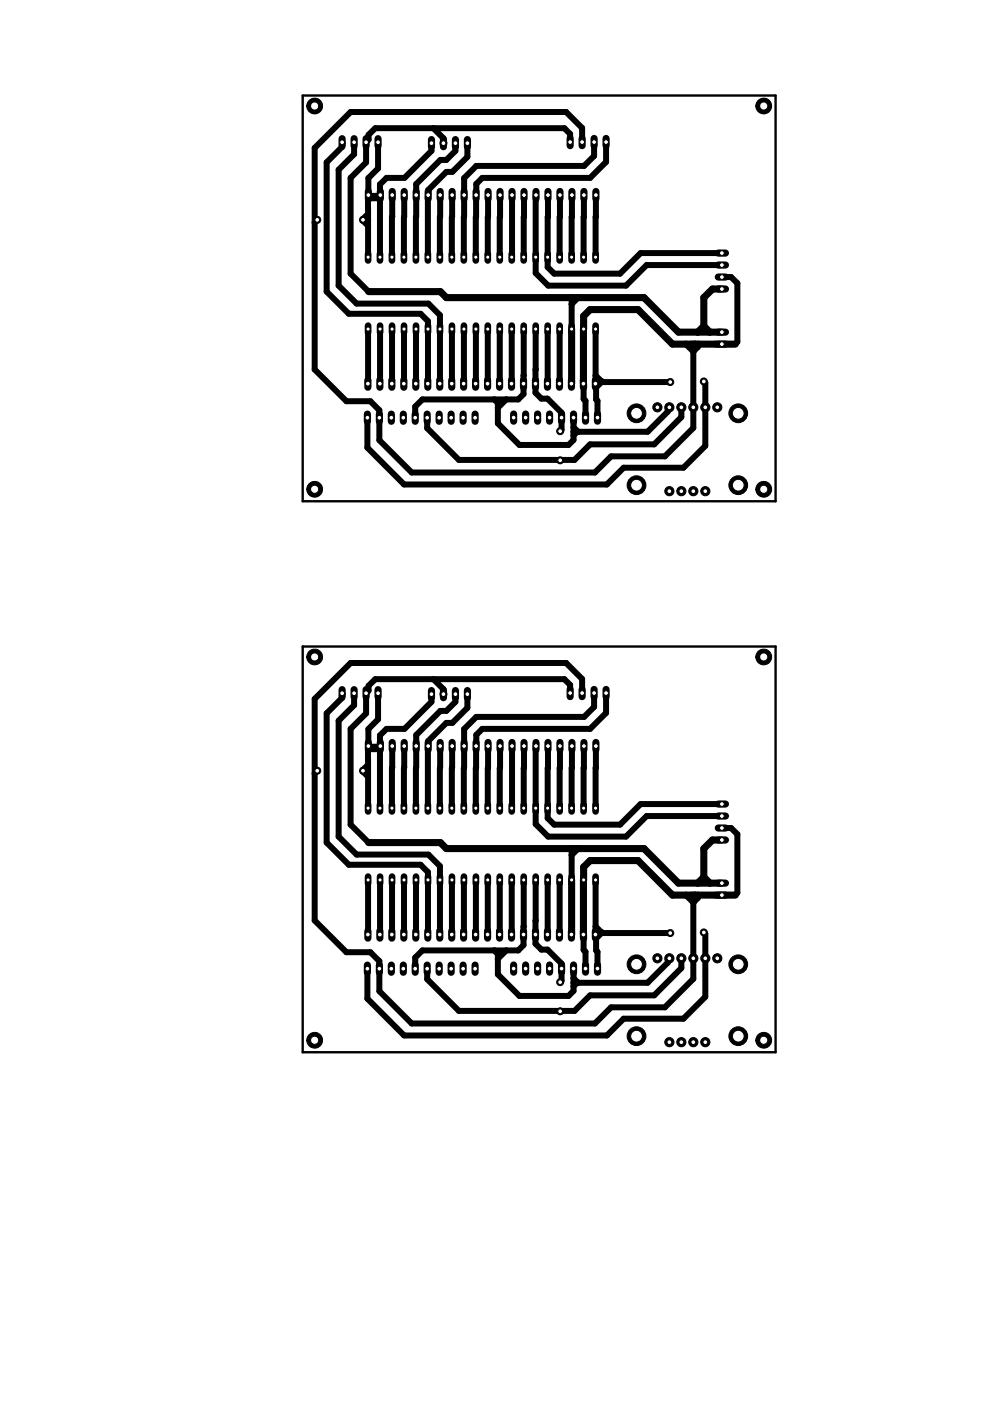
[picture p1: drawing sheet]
<svg xmlns="http://www.w3.org/2000/svg" width="210mm" height="297mm" viewBox="0 0 210 297" stroke-linecap="round" stroke-linejoin="round" font-family="sans-serif">
<g fill="none" stroke="#000" stroke-width="1.3">
<path d="M72.7 30.3l-.2-.1v.9l-3.2 3.3v27.4l4.7 4.7h15.2l1.5 1.6v13.2M75.1 30.2v2.5l-3.3 3.3v24.6l3.8 3.8h15.2l2.5 2.4-.1 14.5M77.6 30.2v4.2l-3.3 3.3v20.3l3.8 3.8M77.6 30.1v.1M80.2 30.2v5.5l-2.1 2.1v3.6M91.5 30.4v1.6l-5.7 5.7h-3.8l-1.4 1.4v15.4M91.9 27.2l2.1 2.1v1.1M96.6 30.4v1.6l-2 1.9h-1.2l-5.2 5.1v15.5M99.1 30.4v2.9l-3.2 3.1h-1.3l-3.8 3.9-.1 14.2M120.9 30.1v-1.7l-1.2-1.2h-40.1l-1.5 1.4v1l-.5 .6M123.4 30.1v-3l-3.4-3.4h-45.7l-7.6 7.7v46.9l6.7 6.8h5.1l1.9 1.9v6.3l6.9 6.9h38.8l3.5-3.4h11.4l6-6.1v-17.4l-.3-.3M126 30.1v3l-2.2 2.1h-22.8l-2.6 2.6-.1 16.7"/>
<path d="M128.5 30.1v4.2l-3.4 3.4h-22.8l-1.3 1.3-.1 15.5M67.3 46.6l-.6 .6M77 46.6h1M78 44.2h.1M78 45.3l-1 1.1v.4l1 1.1M78.1 41.4l-.1 13.1M78.1 41.4l.2 .1h2.3M78.1 41.4l.7 .6h1.8M80.7 41.3l-.1 .1M83.2 41.4l-.1 13.1M85.7 41.4l-.1 13.1M93.3 41.4v13.1"/>
<path d="M95.9 41.4l-.1 13.1M103.5 41.4l-.1 13.1M106 41.4v13.1M108.6 41.4l-.1 13.1M111.1 41.3l-.1 13.2M113.6 41.4v16.5l2.6 2.7h16.5l4.4-4.4h16M116.2 41.4l-.1 15.2 1.4 1.4h14l4.3-4.3h17.3M118.7 41.4v13.1M121.3 41.4l-.1 13.1M123.8 41.4l-.1 13.1M126.3 41.4v13.1M153.1 58.7h1.9l1.3 1.3v12.5l-.4 .5h-4.1"/>
<path d="M78 69.8v11.5M80.6 69.8l-.1 11.5M83.1 69.8v11.5M85.7 69.8l-.1 11.5M88.2 69.8v11.5M95.8 69.8v11.5M98.4 69.8l-.1 11.5M100.9 69.8l-.1 11.5M103.4 69.8v11.5M106 69.8l-.1 11.5M108.5 69.8v11.5M111 69.8v13.8l-1.1 1.1h-20.3l-1.6 1.5v2.4"/>
<path d="M113.6 69.8l-.1 13.5 1.3 1.2h1.3l3 3v3.6l-.3 .3M116.1 69.8v11.5M118.7 69.8l-.1 11.5M121.3 63.1l-.1 6.7M122.6 63.1l-1.4 1.4M123.7 69.8v14.8l.4 .4v3.5M126.3 69.8l-.1 11.5M126.3 79.6l1.3 1.3M145.4 73l1.6 1.5M147 74.5h.1M148 73v.6l-1 .9M78 80.9h.1"/>
<path d="M104.8 84.7l.8 .7v4.4l4.5 4.5h10.4l1.1-1v-4.8M107.3 84.7l-1.7 1.8M118.8 97.5h.1M121.6 90.6l1 .9M122.4 91.5l-.8 .8M123.7 81.3l.1 .2v.6h-.1M126.2 81.3l.2 .2v3.2l.3 .3v3.5M126.3 80.9h1.4l-1.3 1.2M126.7 80.9l-.5 .4M127.5 81h14.6M141.9 86.4l-.3 .3v.6l-4.3 4.2h-15.7M144.5 86.4v2l-5.8 5.8h-13.6l-3.3 3.3h-24.5l-6.7-6.7v-2.2"/>
<path d="M149.2 80.9l.3 .3v13.3l-4.6 4.7h-12.7l-3.5 3.5h-43l-7.8-7.8v-6.3M72.7 147.1l-.2-.1v1l-3.2 3.2v27.4l4.7 4.7h15.2l1.5 1.6v13.2M75.1 147v2.5l-3.3 3.3v24.6l3.8 3.8h15.2l2.5 2.4-.1 14.5M77.6 147v4.3l-3.3 3.2v20.3l3.8 3.8M77.6 146.9v.1M78.1 158.2l-.1 13.1M78.1 158.2l.7 .6h1.8M78.3 158.3h2.3M80.2 147v5.5l-2.1 2.1v3.6M80.7 158.1l-.1 .1M83.2 158.2l-.1 13.1M85.7 158.2l-.1 13.1"/>
<path d="M91.5 147.2v1.6l-5.7 5.7h-3.8l-1.4 1.4v15.4M91.9 144l2.1 2.1v1.1M93.3 158.2v13.1M95.9 158.2l-.1 13.1M96.6 147.2v1.6l-2 1.9h-1.2l-5.2 5.2v15.4M99.1 147.2v2.9l-3.2 3.2h-1.3l-3.8 3.8-.1 14.2M103.5 158.2l-.1 13.1M106 158.2v13.1M108.6 158.2l-.1 13.1M111.1 158.1l-.1 13.2M113.6 158.2v16.5l2.6 2.7h16.5l4.4-4.4h16M116.2 158.2l-.1 15.3 1.4 1.3h14l4.3-4.3h17.3"/>
<path d="M118.7 158.2v13.1M120.9 146.9v-1.7l-1.2-1.2h-40.1l-1.5 1.4v1l-.5 .6M121.3 158.2l-.1 13.1M123.4 146.9v-2.9l-3.4-3.4h-45.7l-7.6 7.6v47l6.7 6.7h5.1l1.9 1.9v6.3l6.9 6.9h38.8l3.5-3.4h11.4l6-6.1v-17.4l-.3-.3M123.8 158.2l-.1 13.1M126 146.9v3l-2.2 2.1h-22.8l-2.6 2.6-.1 16.7M126.3 158.2v13.1M128.5 146.9v4.3l-3.4 3.3h-22.8l-1.3 1.3-.1 15.5M67.3 163.4l-.6 .6M77 163.4h1M78 161h.1M78 162.1l-1 1.1v.4l1 1.1"/>
<path d="M121.3 179.9l-.1 6.7M122.6 179.9l-1.4 1.4M153.1 175.6h1.9l1.3 1.3v12.4l-.4 .5h-4.1M78 186.6v11.5M78 197.7h.1M80.6 186.6l-.1 11.5M83.1 186.6v11.5M85.7 186.6l-.1 11.5M88.2 186.6v11.5M95.8 186.6v11.5M98.4 186.6l-.1 11.5M100.9 186.6l-.1 11.5"/>
<path d="M103.4 186.6v11.5M106 186.6l-.1 11.5M108.5 186.6v11.5M111 186.6v13.8l-1.1 1.1h-20.3l-1.6 1.5v2.4M113.6 186.6l-.1 13.5 1.3 1.2h1.3l3 3v3.6l-.3 .3M116.1 186.6v11.5M118.7 186.6l-.1 11.5M123.7 186.6v14.8l.4 .4v3.6M123.7 198.2l.1 .8-.1-.1M126.3 186.6v11.5M126.3 197.7h1.4l-1.3 1.3M126.3 196.4l1.3 1.3"/>
<path d="M126.7 197.7l-.5 .4 .2 .2v3.2l.3 .3v3.6M127.5 197.8h14.6M145.4 189.8l1.6 1.5M147 191.3v.1M148 189.8v.6l-1 .9M149.2 197.7l.3 .3v13.3l-4.6 4.7h-12.7l-3.5 3.5h-43l-7.8-7.8v-6.3M104.8 201.5l.8 .8v4.3l4.5 4.6h10.4l1.1-1.1v-4.7M107.3 201.5l-1.7 1.8M118.8 214.3h.1M121.6 207.4l1 1M122.4 208.4l-.8 .7M141.9 203.2l-.3 .3v.6l-4.3 4.3h-15.7"/>
<path d="M144.5 203.2v2.1l-5.8 5.7h-13.6l-3.3 3.3h-24.5l-6.7-6.7v-2.2"/>
</g>
<g fill="none" stroke="#000" stroke-width="1.5">
<path d="M78.1 61.8h15.3l1.2 1.3h41.9l7.3 7.3h9.3M121.2 69.8v11.5M123.7 69.8h.1M147.3 73l-.3 .3M149.2 69.2l-1.2 1.2M149.2 69.2l1.3 1.2M153.1 61.3h-2l-1.9 1.8v6.1M155.9 73h-13.3l-7.3-7.4h-10.2l-1.4 1.4v14.3M108.9 87.8v1.5M78.1 178.6h15.3l1.2 1.3h41.9l7.3 7.3h9.3M153.1 178.1h-2l-1.9 1.8v6.1M121.2 186.6v11.5"/>
<path d="M147.3 189.8l-.3 .3M149.2 186l-1.2 1.2M149.2 186l1.3 1.2M155.9 189.8h-13.3l-7.3-7.3h-10.2l-1.4 1.3v14.3"/>
</g>
<circle cx="108.9" cy="88.5" r=".51" fill="#fff" stroke="#000" stroke-width=".21"/>
<path d="M111.4 87.8v1.5" fill="none" stroke="#000" stroke-width="1.5"/>
<circle cx="111.4" cy="88.5" r=".51" fill="#fff" stroke="#000" stroke-width=".21"/>
<path d="M114 87.8v1.5" fill="none" stroke="#000" stroke-width="1.5"/>
<circle cx="114" cy="88.5" r=".51" fill="#fff" stroke="#000" stroke-width=".21"/>
<path d="M116.5 87.8v1.5" fill="none" stroke="#000" stroke-width="1.5"/>
<circle cx="116.5" cy="88.5" r=".51" fill="#fff" stroke="#000" stroke-width=".21"/>
<path d="M119.1 87.8v1.5" fill="none" stroke="#000" stroke-width="1.5"/>
<circle cx="119.1" cy="88.5" r=".51" fill="#fff" stroke="#000" stroke-width=".21"/>
<path d="M121.6 87.8v1.5" fill="none" stroke="#000" stroke-width="1.5"/>
<circle cx="121.6" cy="88.5" r=".51" fill="#fff" stroke="#000" stroke-width=".21"/>
<path d="M124.1 87.8v1.5" fill="none" stroke="#000" stroke-width="1.5"/>
<circle cx="124.1" cy="88.5" r=".51" fill="#fff" stroke="#000" stroke-width=".21"/>
<path d="M126.7 87.8v1.5" fill="none" stroke="#000" stroke-width="1.5"/>
<circle cx="126.7" cy="88.5" r=".51" fill="#fff" stroke="#000" stroke-width=".21"/>
<path d="M78 69v1.5" fill="none" stroke="#000" stroke-width="1.4"/>
<circle cx="78" cy="69.8" r=".44" fill="#fff" stroke="#000" stroke-width=".21"/>
<path d="M80.6 69v1.5" fill="none" stroke="#000" stroke-width="1.4"/>
<circle cx="80.6" cy="69.8" r=".44" fill="#fff" stroke="#000" stroke-width=".21"/>
<path d="M83.1 69v1.5" fill="none" stroke="#000" stroke-width="1.4"/>
<circle cx="83.1" cy="69.8" r=".44" fill="#fff" stroke="#000" stroke-width=".21"/>
<path d="M85.7 69v1.5" fill="none" stroke="#000" stroke-width="1.4"/>
<circle cx="85.7" cy="69.8" r=".44" fill="#fff" stroke="#000" stroke-width=".21"/>
<path d="M88.2 69v1.5" fill="none" stroke="#000" stroke-width="1.4"/>
<circle cx="88.2" cy="69.8" r=".44" fill="#fff" stroke="#000" stroke-width=".21"/>
<path d="M90.7 69v1.5" fill="none" stroke="#000" stroke-width="1.4"/>
<circle cx="90.7" cy="69.8" r=".44" fill="#fff" stroke="#000" stroke-width=".21"/>
<path d="M93.3 69v1.5" fill="none" stroke="#000" stroke-width="1.4"/>
<circle cx="93.3" cy="69.8" r=".44" fill="#fff" stroke="#000" stroke-width=".21"/>
<path d="M95.8 69v1.5" fill="none" stroke="#000" stroke-width="1.4"/>
<circle cx="95.8" cy="69.8" r=".44" fill="#fff" stroke="#000" stroke-width=".21"/>
<path d="M98.4 69v1.5" fill="none" stroke="#000" stroke-width="1.4"/>
<circle cx="98.4" cy="69.8" r=".44" fill="#fff" stroke="#000" stroke-width=".21"/>
<path d="M100.9 69v1.5" fill="none" stroke="#000" stroke-width="1.4"/>
<circle cx="100.9" cy="69.8" r=".44" fill="#fff" stroke="#000" stroke-width=".21"/>
<path d="M103.4 69v1.5" fill="none" stroke="#000" stroke-width="1.4"/>
<circle cx="103.4" cy="69.8" r=".44" fill="#fff" stroke="#000" stroke-width=".21"/>
<path d="M106 69v1.5" fill="none" stroke="#000" stroke-width="1.4"/>
<circle cx="106" cy="69.8" r=".44" fill="#fff" stroke="#000" stroke-width=".21"/>
<path d="M108.5 69v1.5" fill="none" stroke="#000" stroke-width="1.4"/>
<circle cx="108.5" cy="69.8" r=".44" fill="#fff" stroke="#000" stroke-width=".21"/>
<path d="M111 69v1.5" fill="none" stroke="#000" stroke-width="1.4"/>
<circle cx="111" cy="69.8" r=".44" fill="#fff" stroke="#000" stroke-width=".21"/>
<path d="M113.6 69v1.5" fill="none" stroke="#000" stroke-width="1.4"/>
<circle cx="113.6" cy="69.8" r=".44" fill="#fff" stroke="#000" stroke-width=".21"/>
<path d="M116.1 69v1.5" fill="none" stroke="#000" stroke-width="1.4"/>
<circle cx="116.1" cy="69.8" r=".44" fill="#fff" stroke="#000" stroke-width=".21"/>
<path d="M118.7 69v1.5" fill="none" stroke="#000" stroke-width="1.4"/>
<circle cx="118.7" cy="69.8" r=".44" fill="#fff" stroke="#000" stroke-width=".21"/>
<path d="M121.2 69v1.5" fill="none" stroke="#000" stroke-width="1.4"/>
<circle cx="121.2" cy="69.8" r=".44" fill="#fff" stroke="#000" stroke-width=".21"/>
<path d="M123.7 69v1.5" fill="none" stroke="#000" stroke-width="1.4"/>
<circle cx="123.7" cy="69.8" r=".44" fill="#fff" stroke="#000" stroke-width=".21"/>
<path d="M126.3 69v1.5" fill="none" stroke="#000" stroke-width="1.4"/>
<circle cx="126.3" cy="69.8" r=".44" fill="#fff" stroke="#000" stroke-width=".21"/>
<path d="M126.3 53.8v1.4" fill="none" stroke="#000" stroke-width="1.4"/>
<circle cx="126.3" cy="54.5" r=".44" fill="#fff" stroke="#000" stroke-width=".21"/>
<path d="M123.7 53.8v1.4" fill="none" stroke="#000" stroke-width="1.4"/>
<circle cx="123.7" cy="54.5" r=".44" fill="#fff" stroke="#000" stroke-width=".21"/>
<path d="M121.2 53.8v1.4" fill="none" stroke="#000" stroke-width="1.4"/>
<circle cx="121.2" cy="54.5" r=".44" fill="#fff" stroke="#000" stroke-width=".21"/>
<path d="M118.7 53.8v1.4" fill="none" stroke="#000" stroke-width="1.4"/>
<circle cx="118.7" cy="54.5" r=".44" fill="#fff" stroke="#000" stroke-width=".21"/>
<path d="M116.1 53.8v1.4" fill="none" stroke="#000" stroke-width="1.4"/>
<circle cx="116.1" cy="54.5" r=".44" fill="#fff" stroke="#000" stroke-width=".21"/>
<path d="M113.6 53.8v1.4" fill="none" stroke="#000" stroke-width="1.4"/>
<circle cx="113.6" cy="54.5" r=".44" fill="#fff" stroke="#000" stroke-width=".21"/>
<path d="M111 53.8v1.4" fill="none" stroke="#000" stroke-width="1.4"/>
<circle cx="111" cy="54.5" r=".44" fill="#fff" stroke="#000" stroke-width=".21"/>
<path d="M108.5 53.8v1.4" fill="none" stroke="#000" stroke-width="1.4"/>
<circle cx="108.5" cy="54.5" r=".44" fill="#fff" stroke="#000" stroke-width=".21"/>
<path d="M106 53.8v1.4" fill="none" stroke="#000" stroke-width="1.4"/>
<circle cx="106" cy="54.5" r=".44" fill="#fff" stroke="#000" stroke-width=".21"/>
<path d="M103.4 53.8v1.4" fill="none" stroke="#000" stroke-width="1.4"/>
<circle cx="103.4" cy="54.5" r=".44" fill="#fff" stroke="#000" stroke-width=".21"/>
<path d="M100.9 53.8v1.4" fill="none" stroke="#000" stroke-width="1.4"/>
<circle cx="100.9" cy="54.5" r=".44" fill="#fff" stroke="#000" stroke-width=".21"/>
<path d="M98.3 53.8v1.4" fill="none" stroke="#000" stroke-width="1.4"/>
<circle cx="98.3" cy="54.5" r=".44" fill="#fff" stroke="#000" stroke-width=".21"/>
<path d="M95.8 53.8v1.4" fill="none" stroke="#000" stroke-width="1.4"/>
<circle cx="95.8" cy="54.5" r=".44" fill="#fff" stroke="#000" stroke-width=".21"/>
<path d="M93.3 53.8v1.4" fill="none" stroke="#000" stroke-width="1.4"/>
<circle cx="93.3" cy="54.5" r=".44" fill="#fff" stroke="#000" stroke-width=".21"/>
<path d="M90.7 53.8v1.4" fill="none" stroke="#000" stroke-width="1.4"/>
<circle cx="90.7" cy="54.5" r=".44" fill="#fff" stroke="#000" stroke-width=".21"/>
<path d="M88.2 53.8v1.4" fill="none" stroke="#000" stroke-width="1.4"/>
<circle cx="88.2" cy="54.5" r=".44" fill="#fff" stroke="#000" stroke-width=".21"/>
<path d="M85.6 53.8v1.4" fill="none" stroke="#000" stroke-width="1.4"/>
<circle cx="85.6" cy="54.5" r=".44" fill="#fff" stroke="#000" stroke-width=".21"/>
<path d="M83.1 53.8v1.4" fill="none" stroke="#000" stroke-width="1.4"/>
<circle cx="83.1" cy="54.5" r=".44" fill="#fff" stroke="#000" stroke-width=".21"/>
<path d="M80.6 53.8v1.4" fill="none" stroke="#000" stroke-width="1.4"/>
<circle cx="80.6" cy="54.5" r=".44" fill="#fff" stroke="#000" stroke-width=".21"/>
<path d="M78 53.8v1.4" fill="none" stroke="#000" stroke-width="1.4"/>
<circle cx="78" cy="54.5" r=".44" fill="#fff" stroke="#000" stroke-width=".21"/>
<path d="M152.3 61.3h1.5" fill="none" stroke="#000" stroke-width="1.5"/>
<circle cx="153.1" cy="61.3" r=".51" fill="#fff" stroke="#000" stroke-width=".21"/>
<path d="M152.3 58.7h1.5" fill="none" stroke="#000" stroke-width="1.5"/>
<circle cx="153.1" cy="58.7" r=".51" fill="#fff" stroke="#000" stroke-width=".21"/>
<path d="M152.3 56.2h1.5" fill="none" stroke="#000" stroke-width="1.5"/>
<circle cx="153.1" cy="56.2" r=".51" fill="#fff" stroke="#000" stroke-width=".21"/>
<path d="M152.3 53.7h1.5" fill="none" stroke="#000" stroke-width="1.5"/>
<circle cx="153.1" cy="53.7" r=".51" fill="#fff" stroke="#000" stroke-width=".21"/>
<path d="M120.9 29.4v1.5" fill="none" stroke="#000" stroke-width="1.5"/>
<circle cx="120.9" cy="30.1" r=".51" fill="#fff" stroke="#000" stroke-width=".21"/>
<path d="M123.4 29.4v1.5" fill="none" stroke="#000" stroke-width="1.5"/>
<circle cx="123.4" cy="30.1" r=".51" fill="#fff" stroke="#000" stroke-width=".21"/>
<path d="M126 29.4v1.5" fill="none" stroke="#000" stroke-width="1.5"/>
<circle cx="126" cy="30.1" r=".51" fill="#fff" stroke="#000" stroke-width=".21"/>
<path d="M128.5 29.4v1.5" fill="none" stroke="#000" stroke-width="1.5"/>
<circle cx="128.5" cy="30.1" r=".51" fill="#fff" stroke="#000" stroke-width=".21"/>
<path d="M152.3 70.4h1.5" fill="none" stroke="#000" stroke-width="1.5"/>
<circle cx="153.1" cy="70.4" r=".51" fill="#fff" stroke="#000" stroke-width=".21"/>
<path d="M152.3 73h1.5" fill="none" stroke="#000" stroke-width="1.5"/>
<circle cx="153.1" cy="73" r=".51" fill="#fff" stroke="#000" stroke-width=".21"/>
<path d="M99.1 29.6v1.5" fill="none" stroke="#000" stroke-width="1.5"/>
<circle cx="99.1" cy="30.4" r=".51" fill="#fff" stroke="#000" stroke-width=".21"/>
<path d="M96.6 29.6v1.5" fill="none" stroke="#000" stroke-width="1.5"/>
<circle cx="96.6" cy="30.4" r=".51" fill="#fff" stroke="#000" stroke-width=".21"/>
<path d="M94 29.6v1.5" fill="none" stroke="#000" stroke-width="1.5"/>
<circle cx="94" cy="30.4" r=".51" fill="#fff" stroke="#000" stroke-width=".21"/>
<path d="M91.5 29.6v1.5" fill="none" stroke="#000" stroke-width="1.5"/>
<circle cx="91.5" cy="30.4" r=".51" fill="#fff" stroke="#000" stroke-width=".21"/>
<path d="M72.5 29.4v1.5" fill="none" stroke="#000" stroke-width="1.5"/>
<circle cx="72.5" cy="30.2" r=".51" fill="#fff" stroke="#000" stroke-width=".21"/>
<path d="M75.1 29.4v1.5" fill="none" stroke="#000" stroke-width="1.5"/>
<circle cx="75.1" cy="30.2" r=".51" fill="#fff" stroke="#000" stroke-width=".21"/>
<path d="M77.6 29.4v1.5" fill="none" stroke="#000" stroke-width="1.5"/>
<circle cx="77.6" cy="30.2" r=".51" fill="#fff" stroke="#000" stroke-width=".21"/>
<path d="M80.2 29.4v1.5" fill="none" stroke="#000" stroke-width="1.5"/>
<circle cx="80.2" cy="30.2" r=".51" fill="#fff" stroke="#000" stroke-width=".21"/>
<path d="M78 80.6v1.5" fill="none" stroke="#000" stroke-width="1.5"/>
<circle cx="78" cy="81.3" r=".51" fill="#fff" stroke="#000" stroke-width=".21"/>
<path d="M80.5 80.6v1.5" fill="none" stroke="#000" stroke-width="1.5"/>
<circle cx="80.5" cy="81.3" r=".51" fill="#fff" stroke="#000" stroke-width=".21"/>
<path d="M83.1 80.6v1.5" fill="none" stroke="#000" stroke-width="1.5"/>
<circle cx="83.1" cy="81.3" r=".51" fill="#fff" stroke="#000" stroke-width=".21"/>
<path d="M85.6 80.6v1.5" fill="none" stroke="#000" stroke-width="1.5"/>
<circle cx="85.6" cy="81.3" r=".51" fill="#fff" stroke="#000" stroke-width=".21"/>
<path d="M88.2 80.6v1.5" fill="none" stroke="#000" stroke-width="1.5"/>
<circle cx="88.2" cy="81.3" r=".51" fill="#fff" stroke="#000" stroke-width=".21"/>
<path d="M90.7 80.6v1.5" fill="none" stroke="#000" stroke-width="1.5"/>
<circle cx="90.7" cy="81.3" r=".51" fill="#fff" stroke="#000" stroke-width=".21"/>
<path d="M93.2 80.6v1.5" fill="none" stroke="#000" stroke-width="1.5"/>
<circle cx="93.2" cy="81.3" r=".51" fill="#fff" stroke="#000" stroke-width=".21"/>
<path d="M95.8 80.6v1.5" fill="none" stroke="#000" stroke-width="1.5"/>
<circle cx="95.8" cy="81.3" r=".51" fill="#fff" stroke="#000" stroke-width=".21"/>
<path d="M98.3 80.6v1.5" fill="none" stroke="#000" stroke-width="1.5"/>
<circle cx="98.3" cy="81.3" r=".51" fill="#fff" stroke="#000" stroke-width=".21"/>
<path d="M100.8 80.6v1.5" fill="none" stroke="#000" stroke-width="1.5"/>
<circle cx="100.8" cy="81.3" r=".51" fill="#fff" stroke="#000" stroke-width=".21"/>
<path d="M103.4 80.6v1.5" fill="none" stroke="#000" stroke-width="1.5"/>
<circle cx="103.4" cy="81.3" r=".51" fill="#fff" stroke="#000" stroke-width=".21"/>
<path d="M105.9 80.6v1.5" fill="none" stroke="#000" stroke-width="1.5"/>
<circle cx="105.9" cy="81.3" r=".51" fill="#fff" stroke="#000" stroke-width=".21"/>
<path d="M108.5 80.6v1.5" fill="none" stroke="#000" stroke-width="1.5"/>
<circle cx="108.5" cy="81.3" r=".51" fill="#fff" stroke="#000" stroke-width=".21"/>
<path d="M111 80.6v1.5" fill="none" stroke="#000" stroke-width="1.5"/>
<circle cx="111" cy="81.3" r=".51" fill="#fff" stroke="#000" stroke-width=".21"/>
<path d="M113.5 80.6v1.5" fill="none" stroke="#000" stroke-width="1.5"/>
<circle cx="113.5" cy="81.3" r=".51" fill="#fff" stroke="#000" stroke-width=".21"/>
<path d="M116.1 80.6v1.5" fill="none" stroke="#000" stroke-width="1.5"/>
<circle cx="116.1" cy="81.3" r=".51" fill="#fff" stroke="#000" stroke-width=".21"/>
<path d="M118.6 80.6v1.5" fill="none" stroke="#000" stroke-width="1.5"/>
<circle cx="118.6" cy="81.3" r=".51" fill="#fff" stroke="#000" stroke-width=".21"/>
<path d="M121.2 80.6v1.5" fill="none" stroke="#000" stroke-width="1.5"/>
<circle cx="121.2" cy="81.3" r=".51" fill="#fff" stroke="#000" stroke-width=".21"/>
<path d="M123.7 80.6v1.5" fill="none" stroke="#000" stroke-width="1.5"/>
<circle cx="123.7" cy="81.3" r=".51" fill="#fff" stroke="#000" stroke-width=".21"/>
<path d="M126.2 80.6v1.5" fill="none" stroke="#000" stroke-width="1.5"/>
<circle cx="126.2" cy="81.3" r=".51" fill="#fff" stroke="#000" stroke-width=".21"/>
<path d="M126.3 40.6v1.5" fill="none" stroke="#000" stroke-width="1.5"/>
<circle cx="126.3" cy="41.4" r=".51" fill="#fff" stroke="#000" stroke-width=".21"/>
<path d="M123.8 40.6v1.5" fill="none" stroke="#000" stroke-width="1.5"/>
<circle cx="123.8" cy="41.4" r=".51" fill="#fff" stroke="#000" stroke-width=".21"/>
<path d="M121.3 40.6v1.5" fill="none" stroke="#000" stroke-width="1.5"/>
<circle cx="121.3" cy="41.4" r=".51" fill="#fff" stroke="#000" stroke-width=".21"/>
<path d="M118.7 40.6v1.5" fill="none" stroke="#000" stroke-width="1.5"/>
<circle cx="118.7" cy="41.4" r=".51" fill="#fff" stroke="#000" stroke-width=".21"/>
<path d="M116.2 40.6v1.5" fill="none" stroke="#000" stroke-width="1.5"/>
<circle cx="116.2" cy="41.4" r=".51" fill="#fff" stroke="#000" stroke-width=".21"/>
<path d="M113.6 40.6v1.5" fill="none" stroke="#000" stroke-width="1.5"/>
<circle cx="113.6" cy="41.4" r=".51" fill="#fff" stroke="#000" stroke-width=".21"/>
<path d="M111.1 40.6v1.5" fill="none" stroke="#000" stroke-width="1.5"/>
<circle cx="111.1" cy="41.4" r=".51" fill="#fff" stroke="#000" stroke-width=".21"/>
<path d="M108.6 40.6v1.5" fill="none" stroke="#000" stroke-width="1.5"/>
<circle cx="108.6" cy="41.4" r=".51" fill="#fff" stroke="#000" stroke-width=".21"/>
<path d="M106 40.6v1.5" fill="none" stroke="#000" stroke-width="1.5"/>
<circle cx="106" cy="41.4" r=".51" fill="#fff" stroke="#000" stroke-width=".21"/>
<path d="M103.5 40.6v1.5" fill="none" stroke="#000" stroke-width="1.5"/>
<circle cx="103.5" cy="41.4" r=".51" fill="#fff" stroke="#000" stroke-width=".21"/>
<path d="M100.9 40.6v1.5" fill="none" stroke="#000" stroke-width="1.5"/>
<circle cx="100.9" cy="41.4" r=".51" fill="#fff" stroke="#000" stroke-width=".21"/>
<path d="M98.4 40.6v1.5" fill="none" stroke="#000" stroke-width="1.5"/>
<circle cx="98.4" cy="41.4" r=".51" fill="#fff" stroke="#000" stroke-width=".21"/>
<path d="M95.9 40.6v1.5" fill="none" stroke="#000" stroke-width="1.5"/>
<circle cx="95.9" cy="41.4" r=".51" fill="#fff" stroke="#000" stroke-width=".21"/>
<path d="M93.3 40.6v1.5" fill="none" stroke="#000" stroke-width="1.5"/>
<circle cx="93.3" cy="41.4" r=".51" fill="#fff" stroke="#000" stroke-width=".21"/>
<path d="M90.8 40.6v1.5" fill="none" stroke="#000" stroke-width="1.5"/>
<circle cx="90.8" cy="41.4" r=".51" fill="#fff" stroke="#000" stroke-width=".21"/>
<path d="M88.2 40.6v1.5" fill="none" stroke="#000" stroke-width="1.5"/>
<circle cx="88.2" cy="41.4" r=".51" fill="#fff" stroke="#000" stroke-width=".21"/>
<path d="M85.7 40.6v1.5" fill="none" stroke="#000" stroke-width="1.5"/>
<circle cx="85.7" cy="41.4" r=".51" fill="#fff" stroke="#000" stroke-width=".21"/>
<path d="M83.2 40.6v1.5" fill="none" stroke="#000" stroke-width="1.5"/>
<circle cx="83.2" cy="41.4" r=".51" fill="#fff" stroke="#000" stroke-width=".21"/>
<path d="M80.6 40.6v1.5" fill="none" stroke="#000" stroke-width="1.5"/>
<circle cx="80.6" cy="41.4" r=".51" fill="#fff" stroke="#000" stroke-width=".21"/>
<path d="M78.1 40.6v1.5" fill="none" stroke="#000" stroke-width="1.5"/>
<circle cx="78.1" cy="41.4" r=".51" fill="#fff" stroke="#000" stroke-width=".21"/>
<path d="M77.9 87.8v1.5" fill="none" stroke="#000" stroke-width="1.5"/>
<circle cx="77.9" cy="88.6" r=".51" fill="#fff" stroke="#000" stroke-width=".21"/>
<path d="M80.4 87.8v1.5" fill="none" stroke="#000" stroke-width="1.5"/>
<circle cx="80.4" cy="88.6" r=".51" fill="#fff" stroke="#000" stroke-width=".21"/>
<path d="M83 87.8v1.5" fill="none" stroke="#000" stroke-width="1.5"/>
<circle cx="83" cy="88.6" r=".51" fill="#fff" stroke="#000" stroke-width=".21"/>
<path d="M85.5 87.8v1.5" fill="none" stroke="#000" stroke-width="1.5"/>
<circle cx="85.5" cy="88.6" r=".51" fill="#fff" stroke="#000" stroke-width=".21"/>
<path d="M88 87.8v1.5" fill="none" stroke="#000" stroke-width="1.5"/>
<circle cx="88" cy="88.6" r=".51" fill="#fff" stroke="#000" stroke-width=".21"/>
<path d="M90.6 87.8v1.5" fill="none" stroke="#000" stroke-width="1.5"/>
<circle cx="90.6" cy="88.6" r=".51" fill="#fff" stroke="#000" stroke-width=".21"/>
<path d="M93.1 87.8v1.5" fill="none" stroke="#000" stroke-width="1.5"/>
<circle cx="93.1" cy="88.6" r=".51" fill="#fff" stroke="#000" stroke-width=".21"/>
<path d="M95.7 87.8v1.5" fill="none" stroke="#000" stroke-width="1.5"/>
<circle cx="95.7" cy="88.6" r=".51" fill="#fff" stroke="#000" stroke-width=".21"/>
<path d="M98.2 87.8v1.5" fill="none" stroke="#000" stroke-width="1.5"/>
<circle cx="98.2" cy="88.6" r=".51" fill="#fff" stroke="#000" stroke-width=".21"/>
<path d="M100.7 87.8v1.5" fill="none" stroke="#000" stroke-width="1.5"/>
<circle cx="100.7" cy="88.6" r=".51" fill="#fff" stroke="#000" stroke-width=".21"/>
<circle cx="156.5" cy="102.9" r="1.99" fill="#000" stroke="#000" stroke-width=".21"/>
<circle cx="156.5" cy="102.9" r="1.25" fill="#fff" stroke="#000" stroke-width=".21"/>
<circle cx="156.5" cy="87.6" r="1.99" fill="#000" stroke="#000" stroke-width=".21"/>
<circle cx="156.5" cy="87.6" r="1.25" fill="#fff" stroke="#000" stroke-width=".21"/>
<circle cx="152.1" cy="86.4" r=".97" fill="#000" stroke="#000" stroke-width=".21"/>
<circle cx="152.1" cy="86.4" r=".51" fill="#fff" stroke="#000" stroke-width=".21"/>
<circle cx="149.5" cy="86.4" r=".97" fill="#000" stroke="#000" stroke-width=".21"/>
<circle cx="149.5" cy="86.4" r=".51" fill="#fff" stroke="#000" stroke-width=".21"/>
<circle cx="147" cy="86.4" r=".97" fill="#000" stroke="#000" stroke-width=".21"/>
<circle cx="147" cy="86.4" r=".51" fill="#fff" stroke="#000" stroke-width=".21"/>
<circle cx="144.5" cy="86.4" r=".97" fill="#000" stroke="#000" stroke-width=".21"/>
<circle cx="144.5" cy="86.4" r=".51" fill="#fff" stroke="#000" stroke-width=".21"/>
<circle cx="141.9" cy="86.4" r=".97" fill="#000" stroke="#000" stroke-width=".21"/>
<circle cx="141.9" cy="86.4" r=".51" fill="#fff" stroke="#000" stroke-width=".21"/>
<circle cx="139.4" cy="86.4" r=".97" fill="#000" stroke="#000" stroke-width=".21"/>
<circle cx="139.4" cy="86.4" r=".51" fill="#fff" stroke="#000" stroke-width=".21"/>
<circle cx="149.5" cy="104.1" r=".97" fill="#000" stroke="#000" stroke-width=".21"/>
<circle cx="149.5" cy="104.1" r=".51" fill="#fff" stroke="#000" stroke-width=".21"/>
<circle cx="147" cy="104.1" r=".97" fill="#000" stroke="#000" stroke-width=".21"/>
<circle cx="147" cy="104.1" r=".51" fill="#fff" stroke="#000" stroke-width=".21"/>
<circle cx="144.5" cy="104.1" r=".97" fill="#000" stroke="#000" stroke-width=".21"/>
<circle cx="144.5" cy="104.1" r=".51" fill="#fff" stroke="#000" stroke-width=".21"/>
<circle cx="141.9" cy="104.1" r=".97" fill="#000" stroke="#000" stroke-width=".21"/>
<circle cx="141.9" cy="104.1" r=".51" fill="#fff" stroke="#000" stroke-width=".21"/>
<circle cx="135" cy="102.9" r="1.99" fill="#000" stroke="#000" stroke-width=".21"/>
<circle cx="135" cy="102.9" r="1.25" fill="#fff" stroke="#000" stroke-width=".21"/>
<circle cx="135" cy="87.6" r="1.99" fill="#000" stroke="#000" stroke-width=".21"/>
<circle cx="135" cy="87.6" r="1.25" fill="#fff" stroke="#000" stroke-width=".21"/>
<path d="M108.9 204.6v1.5" fill="none" stroke="#000" stroke-width="1.5"/>
<circle cx="108.9" cy="205.4" r=".51" fill="#fff" stroke="#000" stroke-width=".21"/>
<path d="M111.4 204.6v1.5" fill="none" stroke="#000" stroke-width="1.5"/>
<circle cx="111.4" cy="205.4" r=".51" fill="#fff" stroke="#000" stroke-width=".21"/>
<path d="M114 204.6v1.5" fill="none" stroke="#000" stroke-width="1.5"/>
<circle cx="114" cy="205.4" r=".51" fill="#fff" stroke="#000" stroke-width=".21"/>
<path d="M116.5 204.6v1.5" fill="none" stroke="#000" stroke-width="1.5"/>
<circle cx="116.5" cy="205.4" r=".51" fill="#fff" stroke="#000" stroke-width=".21"/>
<path d="M119.1 204.6v1.5" fill="none" stroke="#000" stroke-width="1.5"/>
<circle cx="119.1" cy="205.4" r=".51" fill="#fff" stroke="#000" stroke-width=".21"/>
<path d="M121.6 204.6v1.5" fill="none" stroke="#000" stroke-width="1.5"/>
<circle cx="121.6" cy="205.4" r=".51" fill="#fff" stroke="#000" stroke-width=".21"/>
<path d="M124.1 204.6v1.5" fill="none" stroke="#000" stroke-width="1.5"/>
<circle cx="124.1" cy="205.4" r=".51" fill="#fff" stroke="#000" stroke-width=".21"/>
<path d="M126.7 204.6v1.5" fill="none" stroke="#000" stroke-width="1.5"/>
<circle cx="126.7" cy="205.4" r=".51" fill="#fff" stroke="#000" stroke-width=".21"/>
<path d="M78 185.9v1.4" fill="none" stroke="#000" stroke-width="1.4"/>
<circle cx="78" cy="186.6" r=".44" fill="#fff" stroke="#000" stroke-width=".21"/>
<path d="M80.6 185.9v1.4" fill="none" stroke="#000" stroke-width="1.4"/>
<circle cx="80.6" cy="186.6" r=".44" fill="#fff" stroke="#000" stroke-width=".21"/>
<path d="M83.1 185.9v1.4" fill="none" stroke="#000" stroke-width="1.4"/>
<circle cx="83.1" cy="186.6" r=".44" fill="#fff" stroke="#000" stroke-width=".21"/>
<path d="M85.7 185.9v1.4" fill="none" stroke="#000" stroke-width="1.4"/>
<circle cx="85.7" cy="186.6" r=".44" fill="#fff" stroke="#000" stroke-width=".21"/>
<path d="M88.2 185.9v1.4" fill="none" stroke="#000" stroke-width="1.4"/>
<circle cx="88.2" cy="186.6" r=".44" fill="#fff" stroke="#000" stroke-width=".21"/>
<path d="M90.7 185.9v1.4" fill="none" stroke="#000" stroke-width="1.4"/>
<circle cx="90.7" cy="186.6" r=".44" fill="#fff" stroke="#000" stroke-width=".21"/>
<path d="M93.3 185.9v1.4" fill="none" stroke="#000" stroke-width="1.4"/>
<circle cx="93.3" cy="186.6" r=".44" fill="#fff" stroke="#000" stroke-width=".21"/>
<path d="M95.8 185.9v1.4" fill="none" stroke="#000" stroke-width="1.4"/>
<circle cx="95.8" cy="186.6" r=".44" fill="#fff" stroke="#000" stroke-width=".21"/>
<path d="M98.4 185.9v1.4" fill="none" stroke="#000" stroke-width="1.4"/>
<circle cx="98.4" cy="186.6" r=".44" fill="#fff" stroke="#000" stroke-width=".21"/>
<path d="M100.9 185.9v1.4" fill="none" stroke="#000" stroke-width="1.4"/>
<circle cx="100.9" cy="186.6" r=".44" fill="#fff" stroke="#000" stroke-width=".21"/>
<path d="M103.4 185.9v1.4" fill="none" stroke="#000" stroke-width="1.4"/>
<circle cx="103.4" cy="186.6" r=".44" fill="#fff" stroke="#000" stroke-width=".21"/>
<path d="M106 185.9v1.4" fill="none" stroke="#000" stroke-width="1.4"/>
<circle cx="106" cy="186.6" r=".44" fill="#fff" stroke="#000" stroke-width=".21"/>
<path d="M108.5 185.9v1.4" fill="none" stroke="#000" stroke-width="1.4"/>
<circle cx="108.5" cy="186.6" r=".44" fill="#fff" stroke="#000" stroke-width=".21"/>
<path d="M111 185.9v1.4" fill="none" stroke="#000" stroke-width="1.4"/>
<circle cx="111" cy="186.6" r=".44" fill="#fff" stroke="#000" stroke-width=".21"/>
<path d="M113.6 185.9v1.4" fill="none" stroke="#000" stroke-width="1.4"/>
<circle cx="113.6" cy="186.6" r=".44" fill="#fff" stroke="#000" stroke-width=".21"/>
<path d="M116.1 185.9v1.4" fill="none" stroke="#000" stroke-width="1.4"/>
<circle cx="116.1" cy="186.6" r=".44" fill="#fff" stroke="#000" stroke-width=".21"/>
<path d="M118.7 185.9v1.4" fill="none" stroke="#000" stroke-width="1.4"/>
<circle cx="118.7" cy="186.6" r=".44" fill="#fff" stroke="#000" stroke-width=".21"/>
<path d="M121.2 185.9v1.4" fill="none" stroke="#000" stroke-width="1.4"/>
<circle cx="121.2" cy="186.6" r=".44" fill="#fff" stroke="#000" stroke-width=".21"/>
<path d="M123.7 185.9v1.4" fill="none" stroke="#000" stroke-width="1.4"/>
<circle cx="123.7" cy="186.6" r=".44" fill="#fff" stroke="#000" stroke-width=".21"/>
<path d="M126.3 185.9v1.4" fill="none" stroke="#000" stroke-width="1.4"/>
<circle cx="126.3" cy="186.6" r=".44" fill="#fff" stroke="#000" stroke-width=".21"/>
<path d="M126.3 170.6v1.4" fill="none" stroke="#000" stroke-width="1.4"/>
<circle cx="126.3" cy="171.3" r=".44" fill="#fff" stroke="#000" stroke-width=".21"/>
<path d="M123.7 170.6v1.4" fill="none" stroke="#000" stroke-width="1.4"/>
<circle cx="123.7" cy="171.3" r=".44" fill="#fff" stroke="#000" stroke-width=".21"/>
<path d="M121.2 170.6v1.4" fill="none" stroke="#000" stroke-width="1.4"/>
<circle cx="121.2" cy="171.3" r=".44" fill="#fff" stroke="#000" stroke-width=".21"/>
<path d="M118.7 170.6v1.4" fill="none" stroke="#000" stroke-width="1.4"/>
<circle cx="118.7" cy="171.3" r=".44" fill="#fff" stroke="#000" stroke-width=".21"/>
<path d="M116.1 170.6v1.4" fill="none" stroke="#000" stroke-width="1.4"/>
<circle cx="116.1" cy="171.3" r=".44" fill="#fff" stroke="#000" stroke-width=".21"/>
<path d="M113.6 170.6v1.4" fill="none" stroke="#000" stroke-width="1.4"/>
<circle cx="113.6" cy="171.3" r=".44" fill="#fff" stroke="#000" stroke-width=".21"/>
<path d="M111 170.6v1.4" fill="none" stroke="#000" stroke-width="1.4"/>
<circle cx="111" cy="171.3" r=".44" fill="#fff" stroke="#000" stroke-width=".21"/>
<path d="M108.5 170.6v1.4" fill="none" stroke="#000" stroke-width="1.4"/>
<circle cx="108.5" cy="171.3" r=".44" fill="#fff" stroke="#000" stroke-width=".21"/>
<path d="M106 170.6v1.4" fill="none" stroke="#000" stroke-width="1.4"/>
<circle cx="106" cy="171.3" r=".44" fill="#fff" stroke="#000" stroke-width=".21"/>
<path d="M103.4 170.6v1.4" fill="none" stroke="#000" stroke-width="1.4"/>
<circle cx="103.4" cy="171.3" r=".44" fill="#fff" stroke="#000" stroke-width=".21"/>
<path d="M100.9 170.6v1.4" fill="none" stroke="#000" stroke-width="1.4"/>
<circle cx="100.9" cy="171.3" r=".44" fill="#fff" stroke="#000" stroke-width=".21"/>
<path d="M98.3 170.6v1.4" fill="none" stroke="#000" stroke-width="1.4"/>
<circle cx="98.3" cy="171.3" r=".44" fill="#fff" stroke="#000" stroke-width=".21"/>
<path d="M95.8 170.6v1.4" fill="none" stroke="#000" stroke-width="1.4"/>
<circle cx="95.8" cy="171.3" r=".44" fill="#fff" stroke="#000" stroke-width=".21"/>
<path d="M93.3 170.6v1.4" fill="none" stroke="#000" stroke-width="1.4"/>
<circle cx="93.3" cy="171.3" r=".44" fill="#fff" stroke="#000" stroke-width=".21"/>
<path d="M90.7 170.6v1.4" fill="none" stroke="#000" stroke-width="1.4"/>
<circle cx="90.7" cy="171.3" r=".44" fill="#fff" stroke="#000" stroke-width=".21"/>
<path d="M88.2 170.6v1.4" fill="none" stroke="#000" stroke-width="1.4"/>
<circle cx="88.2" cy="171.3" r=".44" fill="#fff" stroke="#000" stroke-width=".21"/>
<path d="M85.6 170.6v1.4" fill="none" stroke="#000" stroke-width="1.4"/>
<circle cx="85.6" cy="171.3" r=".44" fill="#fff" stroke="#000" stroke-width=".21"/>
<path d="M83.1 170.6v1.4" fill="none" stroke="#000" stroke-width="1.4"/>
<circle cx="83.1" cy="171.3" r=".44" fill="#fff" stroke="#000" stroke-width=".21"/>
<path d="M80.6 170.6v1.4" fill="none" stroke="#000" stroke-width="1.4"/>
<circle cx="80.6" cy="171.3" r=".44" fill="#fff" stroke="#000" stroke-width=".21"/>
<path d="M78 170.6v1.4" fill="none" stroke="#000" stroke-width="1.4"/>
<circle cx="78" cy="171.3" r=".44" fill="#fff" stroke="#000" stroke-width=".21"/>
<path d="M152.3 178.1h1.5" fill="none" stroke="#000" stroke-width="1.5"/>
<circle cx="153.1" cy="178.1" r=".51" fill="#fff" stroke="#000" stroke-width=".21"/>
<path d="M152.3 175.6h1.5" fill="none" stroke="#000" stroke-width="1.5"/>
<circle cx="153.1" cy="175.6" r=".51" fill="#fff" stroke="#000" stroke-width=".21"/>
<path d="M152.3 173h1.5" fill="none" stroke="#000" stroke-width="1.5"/>
<circle cx="153.1" cy="173" r=".51" fill="#fff" stroke="#000" stroke-width=".21"/>
<path d="M152.3 170.5h1.5" fill="none" stroke="#000" stroke-width="1.5"/>
<circle cx="153.1" cy="170.5" r=".51" fill="#fff" stroke="#000" stroke-width=".21"/>
<path d="M120.9 146.2v1.5" fill="none" stroke="#000" stroke-width="1.5"/>
<circle cx="120.9" cy="146.9" r=".51" fill="#fff" stroke="#000" stroke-width=".21"/>
<path d="M123.4 146.2v1.5" fill="none" stroke="#000" stroke-width="1.5"/>
<circle cx="123.4" cy="146.9" r=".51" fill="#fff" stroke="#000" stroke-width=".21"/>
<path d="M126 146.2v1.5" fill="none" stroke="#000" stroke-width="1.5"/>
<circle cx="126" cy="146.9" r=".51" fill="#fff" stroke="#000" stroke-width=".21"/>
<path d="M128.5 146.2v1.5" fill="none" stroke="#000" stroke-width="1.5"/>
<circle cx="128.5" cy="146.9" r=".51" fill="#fff" stroke="#000" stroke-width=".21"/>
<path d="M152.3 187.2h1.5" fill="none" stroke="#000" stroke-width="1.5"/>
<circle cx="153.1" cy="187.2" r=".51" fill="#fff" stroke="#000" stroke-width=".21"/>
<path d="M152.3 189.8h1.5" fill="none" stroke="#000" stroke-width="1.5"/>
<circle cx="153.1" cy="189.8" r=".51" fill="#fff" stroke="#000" stroke-width=".21"/>
<path d="M99.1 146.4v1.5" fill="none" stroke="#000" stroke-width="1.5"/>
<circle cx="99.1" cy="147.2" r=".51" fill="#fff" stroke="#000" stroke-width=".21"/>
<path d="M96.6 146.4v1.5" fill="none" stroke="#000" stroke-width="1.5"/>
<circle cx="96.6" cy="147.2" r=".51" fill="#fff" stroke="#000" stroke-width=".21"/>
<path d="M94 146.4v1.5" fill="none" stroke="#000" stroke-width="1.5"/>
<circle cx="94" cy="147.2" r=".51" fill="#fff" stroke="#000" stroke-width=".21"/>
<path d="M91.5 146.4v1.5" fill="none" stroke="#000" stroke-width="1.5"/>
<circle cx="91.5" cy="147.2" r=".51" fill="#fff" stroke="#000" stroke-width=".21"/>
<path d="M72.5 146.2v1.5" fill="none" stroke="#000" stroke-width="1.5"/>
<circle cx="72.5" cy="147" r=".51" fill="#fff" stroke="#000" stroke-width=".21"/>
<path d="M75.1 146.2v1.5" fill="none" stroke="#000" stroke-width="1.5"/>
<circle cx="75.1" cy="147" r=".51" fill="#fff" stroke="#000" stroke-width=".21"/>
<path d="M77.6 146.2v1.5" fill="none" stroke="#000" stroke-width="1.5"/>
<circle cx="77.6" cy="147" r=".51" fill="#fff" stroke="#000" stroke-width=".21"/>
<path d="M80.2 146.2v1.5" fill="none" stroke="#000" stroke-width="1.5"/>
<circle cx="80.2" cy="147" r=".51" fill="#fff" stroke="#000" stroke-width=".21"/>
<path d="M78 197.4v1.5" fill="none" stroke="#000" stroke-width="1.5"/>
<circle cx="78" cy="198.1" r=".51" fill="#fff" stroke="#000" stroke-width=".21"/>
<path d="M80.5 197.4v1.5" fill="none" stroke="#000" stroke-width="1.5"/>
<circle cx="80.5" cy="198.1" r=".51" fill="#fff" stroke="#000" stroke-width=".21"/>
<path d="M83.1 197.4v1.5" fill="none" stroke="#000" stroke-width="1.5"/>
<circle cx="83.1" cy="198.1" r=".51" fill="#fff" stroke="#000" stroke-width=".21"/>
<path d="M85.6 197.4v1.5" fill="none" stroke="#000" stroke-width="1.5"/>
<circle cx="85.6" cy="198.1" r=".51" fill="#fff" stroke="#000" stroke-width=".21"/>
<path d="M88.2 197.4v1.5" fill="none" stroke="#000" stroke-width="1.5"/>
<circle cx="88.2" cy="198.1" r=".51" fill="#fff" stroke="#000" stroke-width=".21"/>
<path d="M90.7 197.4v1.5" fill="none" stroke="#000" stroke-width="1.5"/>
<circle cx="90.7" cy="198.1" r=".51" fill="#fff" stroke="#000" stroke-width=".21"/>
<path d="M93.2 197.4v1.5" fill="none" stroke="#000" stroke-width="1.5"/>
<circle cx="93.2" cy="198.1" r=".51" fill="#fff" stroke="#000" stroke-width=".21"/>
<path d="M95.8 197.4v1.5" fill="none" stroke="#000" stroke-width="1.5"/>
<circle cx="95.8" cy="198.1" r=".51" fill="#fff" stroke="#000" stroke-width=".21"/>
<path d="M98.3 197.4v1.5" fill="none" stroke="#000" stroke-width="1.5"/>
<circle cx="98.3" cy="198.1" r=".51" fill="#fff" stroke="#000" stroke-width=".21"/>
<path d="M100.8 197.4v1.5" fill="none" stroke="#000" stroke-width="1.5"/>
<circle cx="100.8" cy="198.1" r=".51" fill="#fff" stroke="#000" stroke-width=".21"/>
<path d="M103.4 197.4v1.5" fill="none" stroke="#000" stroke-width="1.5"/>
<circle cx="103.4" cy="198.1" r=".51" fill="#fff" stroke="#000" stroke-width=".21"/>
<path d="M105.9 197.4v1.5" fill="none" stroke="#000" stroke-width="1.5"/>
<circle cx="105.9" cy="198.1" r=".51" fill="#fff" stroke="#000" stroke-width=".21"/>
<path d="M108.5 197.4v1.5" fill="none" stroke="#000" stroke-width="1.5"/>
<circle cx="108.5" cy="198.1" r=".51" fill="#fff" stroke="#000" stroke-width=".21"/>
<path d="M111 197.4v1.5" fill="none" stroke="#000" stroke-width="1.5"/>
<circle cx="111" cy="198.1" r=".51" fill="#fff" stroke="#000" stroke-width=".21"/>
<path d="M113.5 197.4v1.5" fill="none" stroke="#000" stroke-width="1.5"/>
<circle cx="113.5" cy="198.1" r=".51" fill="#fff" stroke="#000" stroke-width=".21"/>
<path d="M116.1 197.4v1.5" fill="none" stroke="#000" stroke-width="1.5"/>
<circle cx="116.1" cy="198.1" r=".51" fill="#fff" stroke="#000" stroke-width=".21"/>
<path d="M118.6 197.4v1.5" fill="none" stroke="#000" stroke-width="1.5"/>
<circle cx="118.6" cy="198.1" r=".51" fill="#fff" stroke="#000" stroke-width=".21"/>
<path d="M121.2 197.4v1.5" fill="none" stroke="#000" stroke-width="1.5"/>
<circle cx="121.2" cy="198.1" r=".51" fill="#fff" stroke="#000" stroke-width=".21"/>
<path d="M123.7 197.4v1.5" fill="none" stroke="#000" stroke-width="1.5"/>
<circle cx="123.7" cy="198.1" r=".51" fill="#fff" stroke="#000" stroke-width=".21"/>
<path d="M126.2 197.4v1.5" fill="none" stroke="#000" stroke-width="1.5"/>
<circle cx="126.2" cy="198.1" r=".51" fill="#fff" stroke="#000" stroke-width=".21"/>
<path d="M126.3 157.4v1.5" fill="none" stroke="#000" stroke-width="1.5"/>
<circle cx="126.3" cy="158.2" r=".51" fill="#fff" stroke="#000" stroke-width=".21"/>
<path d="M123.8 157.4v1.5" fill="none" stroke="#000" stroke-width="1.5"/>
<circle cx="123.8" cy="158.2" r=".51" fill="#fff" stroke="#000" stroke-width=".21"/>
<path d="M121.3 157.4v1.5" fill="none" stroke="#000" stroke-width="1.5"/>
<circle cx="121.3" cy="158.2" r=".51" fill="#fff" stroke="#000" stroke-width=".21"/>
<path d="M118.7 157.4v1.5" fill="none" stroke="#000" stroke-width="1.5"/>
<circle cx="118.7" cy="158.2" r=".51" fill="#fff" stroke="#000" stroke-width=".21"/>
<path d="M116.2 157.4v1.5" fill="none" stroke="#000" stroke-width="1.5"/>
<circle cx="116.2" cy="158.2" r=".51" fill="#fff" stroke="#000" stroke-width=".21"/>
<path d="M113.6 157.4v1.5" fill="none" stroke="#000" stroke-width="1.5"/>
<circle cx="113.6" cy="158.2" r=".51" fill="#fff" stroke="#000" stroke-width=".21"/>
<path d="M111.1 157.4v1.5" fill="none" stroke="#000" stroke-width="1.5"/>
<circle cx="111.1" cy="158.2" r=".51" fill="#fff" stroke="#000" stroke-width=".21"/>
<path d="M108.6 157.4v1.5" fill="none" stroke="#000" stroke-width="1.5"/>
<circle cx="108.6" cy="158.2" r=".51" fill="#fff" stroke="#000" stroke-width=".21"/>
<path d="M106 157.4v1.5" fill="none" stroke="#000" stroke-width="1.5"/>
<circle cx="106" cy="158.2" r=".51" fill="#fff" stroke="#000" stroke-width=".21"/>
<path d="M103.5 157.4v1.5" fill="none" stroke="#000" stroke-width="1.5"/>
<circle cx="103.5" cy="158.2" r=".51" fill="#fff" stroke="#000" stroke-width=".21"/>
<path d="M100.9 157.4v1.5" fill="none" stroke="#000" stroke-width="1.5"/>
<circle cx="100.9" cy="158.2" r=".51" fill="#fff" stroke="#000" stroke-width=".21"/>
<path d="M98.4 157.4v1.5" fill="none" stroke="#000" stroke-width="1.5"/>
<circle cx="98.4" cy="158.2" r=".51" fill="#fff" stroke="#000" stroke-width=".21"/>
<path d="M95.9 157.4v1.5" fill="none" stroke="#000" stroke-width="1.5"/>
<circle cx="95.9" cy="158.2" r=".51" fill="#fff" stroke="#000" stroke-width=".21"/>
<path d="M93.3 157.4v1.5" fill="none" stroke="#000" stroke-width="1.5"/>
<circle cx="93.3" cy="158.2" r=".51" fill="#fff" stroke="#000" stroke-width=".21"/>
<path d="M90.8 157.4v1.5" fill="none" stroke="#000" stroke-width="1.5"/>
<circle cx="90.8" cy="158.2" r=".51" fill="#fff" stroke="#000" stroke-width=".21"/>
<path d="M88.2 157.4v1.5" fill="none" stroke="#000" stroke-width="1.5"/>
<circle cx="88.2" cy="158.2" r=".51" fill="#fff" stroke="#000" stroke-width=".21"/>
<path d="M85.7 157.4v1.5" fill="none" stroke="#000" stroke-width="1.5"/>
<circle cx="85.7" cy="158.2" r=".51" fill="#fff" stroke="#000" stroke-width=".21"/>
<path d="M83.2 157.4v1.5" fill="none" stroke="#000" stroke-width="1.5"/>
<circle cx="83.2" cy="158.2" r=".51" fill="#fff" stroke="#000" stroke-width=".21"/>
<path d="M80.6 157.4v1.5" fill="none" stroke="#000" stroke-width="1.5"/>
<circle cx="80.6" cy="158.2" r=".51" fill="#fff" stroke="#000" stroke-width=".21"/>
<path d="M78.1 157.4v1.5" fill="none" stroke="#000" stroke-width="1.5"/>
<circle cx="78.1" cy="158.2" r=".51" fill="#fff" stroke="#000" stroke-width=".21"/>
<path d="M77.9 204.6v1.5" fill="none" stroke="#000" stroke-width="1.5"/>
<circle cx="77.9" cy="205.4" r=".51" fill="#fff" stroke="#000" stroke-width=".21"/>
<path d="M80.4 204.6v1.5" fill="none" stroke="#000" stroke-width="1.5"/>
<circle cx="80.4" cy="205.4" r=".51" fill="#fff" stroke="#000" stroke-width=".21"/>
<path d="M83 204.6v1.5" fill="none" stroke="#000" stroke-width="1.5"/>
<circle cx="83" cy="205.4" r=".51" fill="#fff" stroke="#000" stroke-width=".21"/>
<path d="M85.5 204.6v1.5" fill="none" stroke="#000" stroke-width="1.5"/>
<circle cx="85.5" cy="205.4" r=".51" fill="#fff" stroke="#000" stroke-width=".21"/>
<path d="M88 204.6v1.5" fill="none" stroke="#000" stroke-width="1.5"/>
<circle cx="88" cy="205.4" r=".51" fill="#fff" stroke="#000" stroke-width=".21"/>
<path d="M90.6 204.6v1.5" fill="none" stroke="#000" stroke-width="1.5"/>
<circle cx="90.6" cy="205.4" r=".51" fill="#fff" stroke="#000" stroke-width=".21"/>
<path d="M93.1 204.6v1.5" fill="none" stroke="#000" stroke-width="1.5"/>
<circle cx="93.1" cy="205.4" r=".51" fill="#fff" stroke="#000" stroke-width=".21"/>
<path d="M95.7 204.6v1.5" fill="none" stroke="#000" stroke-width="1.5"/>
<circle cx="95.7" cy="205.4" r=".51" fill="#fff" stroke="#000" stroke-width=".21"/>
<path d="M98.2 204.6v1.5" fill="none" stroke="#000" stroke-width="1.5"/>
<circle cx="98.2" cy="205.4" r=".51" fill="#fff" stroke="#000" stroke-width=".21"/>
<path d="M100.7 204.6v1.5" fill="none" stroke="#000" stroke-width="1.5"/>
<circle cx="100.7" cy="205.4" r=".51" fill="#fff" stroke="#000" stroke-width=".21"/>
<circle cx="156.5" cy="219.7" r="1.99" fill="#000" stroke="#000" stroke-width=".21"/>
<circle cx="156.5" cy="219.7" r="1.25" fill="#fff" stroke="#000" stroke-width=".21"/>
<circle cx="156.5" cy="204.4" r="1.99" fill="#000" stroke="#000" stroke-width=".21"/>
<circle cx="156.5" cy="204.4" r="1.25" fill="#fff" stroke="#000" stroke-width=".21"/>
<circle cx="152.1" cy="203.2" r=".97" fill="#000" stroke="#000" stroke-width=".21"/>
<circle cx="152.1" cy="203.2" r=".51" fill="#fff" stroke="#000" stroke-width=".21"/>
<circle cx="149.5" cy="203.2" r=".97" fill="#000" stroke="#000" stroke-width=".21"/>
<circle cx="149.5" cy="203.2" r=".51" fill="#fff" stroke="#000" stroke-width=".21"/>
<circle cx="147" cy="203.2" r=".97" fill="#000" stroke="#000" stroke-width=".21"/>
<circle cx="147" cy="203.2" r=".51" fill="#fff" stroke="#000" stroke-width=".21"/>
<circle cx="144.5" cy="203.2" r=".97" fill="#000" stroke="#000" stroke-width=".21"/>
<circle cx="144.5" cy="203.2" r=".51" fill="#fff" stroke="#000" stroke-width=".21"/>
<circle cx="141.9" cy="203.2" r=".97" fill="#000" stroke="#000" stroke-width=".21"/>
<circle cx="141.9" cy="203.2" r=".51" fill="#fff" stroke="#000" stroke-width=".21"/>
<circle cx="139.4" cy="203.2" r=".97" fill="#000" stroke="#000" stroke-width=".21"/>
<circle cx="139.4" cy="203.2" r=".51" fill="#fff" stroke="#000" stroke-width=".21"/>
<circle cx="149.5" cy="221" r=".97" fill="#000" stroke="#000" stroke-width=".21"/>
<circle cx="149.5" cy="221" r=".51" fill="#fff" stroke="#000" stroke-width=".21"/>
<circle cx="147" cy="221" r=".97" fill="#000" stroke="#000" stroke-width=".21"/>
<circle cx="147" cy="221" r=".51" fill="#fff" stroke="#000" stroke-width=".21"/>
<circle cx="144.5" cy="221" r=".97" fill="#000" stroke="#000" stroke-width=".21"/>
<circle cx="144.5" cy="221" r=".51" fill="#fff" stroke="#000" stroke-width=".21"/>
<circle cx="141.9" cy="221" r=".97" fill="#000" stroke="#000" stroke-width=".21"/>
<circle cx="141.9" cy="221" r=".51" fill="#fff" stroke="#000" stroke-width=".21"/>
<circle cx="135" cy="219.7" r="1.99" fill="#000" stroke="#000" stroke-width=".21"/>
<circle cx="135" cy="219.7" r="1.25" fill="#fff" stroke="#000" stroke-width=".21"/>
<circle cx="135" cy="204.4" r="1.99" fill="#000" stroke="#000" stroke-width=".21"/>
<circle cx="135" cy="204.4" r="1.25" fill="#fff" stroke="#000" stroke-width=".21"/>
<circle cx="118.8" cy="91.4" r=".74" fill="#000" stroke="#000" stroke-width=".21"/>
<circle cx="118.8" cy="91.4" r=".51" fill="#fff" stroke="#000" stroke-width=".21"/>
<circle cx="118.8" cy="97.6" r=".74" fill="#000" stroke="#000" stroke-width=".21"/>
<circle cx="118.8" cy="97.6" r=".51" fill="#fff" stroke="#000" stroke-width=".21"/>
<circle cx="94" cy="30.4" r=".74" fill="#000" stroke="#000" stroke-width=".21"/>
<circle cx="94" cy="30.4" r=".51" fill="#fff" stroke="#000" stroke-width=".21"/>
<circle cx="149.2" cy="80.9" r=".74" fill="#000" stroke="#000" stroke-width=".21"/>
<circle cx="149.2" cy="80.9" r=".51" fill="#fff" stroke="#000" stroke-width=".21"/>
<circle cx="142.1" cy="81" r=".74" fill="#000" stroke="#000" stroke-width=".21"/>
<circle cx="142.1" cy="81" r=".51" fill="#fff" stroke="#000" stroke-width=".21"/>
<circle cx="67.3" cy="46.6" r=".74" fill="#000" stroke="#000" stroke-width=".21"/>
<circle cx="67.3" cy="46.6" r=".51" fill="#fff" stroke="#000" stroke-width=".21"/>
<circle cx="77" cy="46.6" r=".74" fill="#000" stroke="#000" stroke-width=".21"/>
<circle cx="77" cy="46.6" r=".51" fill="#fff" stroke="#000" stroke-width=".21"/>
<circle cx="118.8" cy="208.2" r=".74" fill="#000" stroke="#000" stroke-width=".21"/>
<circle cx="118.8" cy="208.2" r=".51" fill="#fff" stroke="#000" stroke-width=".21"/>
<circle cx="118.8" cy="214.4" r=".74" fill="#000" stroke="#000" stroke-width=".21"/>
<circle cx="118.8" cy="214.4" r=".51" fill="#fff" stroke="#000" stroke-width=".21"/>
<circle cx="94" cy="147.2" r=".74" fill="#000" stroke="#000" stroke-width=".21"/>
<circle cx="94" cy="147.2" r=".51" fill="#fff" stroke="#000" stroke-width=".21"/>
<circle cx="149.2" cy="197.7" r=".74" fill="#000" stroke="#000" stroke-width=".21"/>
<circle cx="149.2" cy="197.7" r=".51" fill="#fff" stroke="#000" stroke-width=".21"/>
<circle cx="142.1" cy="197.8" r=".74" fill="#000" stroke="#000" stroke-width=".21"/>
<circle cx="142.1" cy="197.8" r=".51" fill="#fff" stroke="#000" stroke-width=".21"/>
<circle cx="67.3" cy="163.4" r=".74" fill="#000" stroke="#000" stroke-width=".21"/>
<circle cx="67.3" cy="163.4" r=".51" fill="#fff" stroke="#000" stroke-width=".21"/>
<circle cx="77" cy="163.4" r=".74" fill="#000" stroke="#000" stroke-width=".21"/>
<circle cx="77" cy="163.4" r=".51" fill="#fff" stroke="#000" stroke-width=".21"/>
<path d="M64.2 20.3h100.2v86h-100.2z" fill="none" stroke="#000" stroke-width=".51"/>
<circle cx="66.7" cy="22.5" r="1.5" fill="none" stroke="#000" stroke-width=".21"/>
<circle cx="66.7" cy="22.5" r="1.5" fill="#fff" stroke="#000" stroke-width=".21"/>
<path d="M65.5 21.3a1.68 1.68 0 0 1 2.7 .3 1.68 1.68 0 0 1-1 2.5 1.68 1.68 0 0 1-2.2-1.6h.8a.86 .86 0 0 1 1.3-.8 .86 .86 0 0 1 .1 1.5 .86 .86 0 0 1-1.3-.5l-.1-.2h-.8l.1-.4z" fill-rule="evenodd" fill="#000" stroke="#000" stroke-width=".21"/>
<circle cx="161.9" cy="22.5" r="1.5" fill="none" stroke="#000" stroke-width=".21"/>
<circle cx="161.9" cy="22.5" r="1.5" fill="#fff" stroke="#000" stroke-width=".21"/>
<path d="M160.7 21.3a1.68 1.68 0 0 1 2.7 .3 1.68 1.68 0 0 1-1 2.5 1.68 1.68 0 0 1-2.1-1.6h.8a.87 .87 0 0 1 1.1-.9 .87 .87 0 0 1 .3 1.4 .87 .87 0 0 1-1.4-.3v-.2h-.8v-.4z" fill-rule="evenodd" fill="#000" stroke="#000" stroke-width=".21"/>
<circle cx="161.9" cy="103.7" r="1.5" fill="none" stroke="#000" stroke-width=".21"/>
<circle cx="161.9" cy="103.7" r="1.5" fill="#fff" stroke="#000" stroke-width=".21"/>
<path d="M160.7 102.6a1.68 1.68 0 0 1 2.7 .3 1.68 1.68 0 0 1-1 2.4 1.68 1.68 0 0 1-2.1-1.6h.8a.87 .87 0 0 1 1.1-.8 .87 .87 0 0 1 .3 1.4 .87 .87 0 0 1-1.4-.4v-.2h-.8v-.4z" fill-rule="evenodd" fill="#000" stroke="#000" stroke-width=".21"/>
<circle cx="66.7" cy="103.7" r="1.5" fill="none" stroke="#000" stroke-width=".21"/>
<circle cx="66.7" cy="103.7" r="1.5" fill="#fff" stroke="#000" stroke-width=".21"/>
<g fill="#000" stroke="#000" stroke-width=".21">
<path d="M65.5 102.6a1.68 1.68 0 0 1 2.7 .3 1.68 1.68 0 0 1-1 2.4 1.68 1.68 0 0 1-2.2-1.6h.8a.86 .86 0 0 1 1.3-.7 .86 .86 0 0 1 .1 1.4 .86 .86 0 0 1-1.3-.5l-.1-.2h-.8l.1-.4z" fill-rule="evenodd"/>
<path d="M65.5 138.1a1.68 1.68 0 0 1 2.7 .3 1.68 1.68 0 0 1-1 2.5 1.68 1.68 0 0 1-2.2-1.6h.8a.86 .86 0 0 1 1.3-.8 .86 .86 0 0 1 .1 1.5 .86 .86 0 0 1-1.3-.5l-.1-.2h-.8l.1-.4z" fill-rule="evenodd"/>
<path d="M160.7 138.1a1.68 1.68 0 0 1 2.7 .3 1.68 1.68 0 0 1-1 2.5 1.68 1.68 0 0 1-2.1-1.6h.8a.87 .87 0 0 1 1.1-.9 .87 .87 0 0 1 .3 1.5 .87 .87 0 0 1-1.4-.4v-.2h-.8v-.4z" fill-rule="evenodd"/>
<path d="M65.5 219.4a1.68 1.68 0 0 1 2.7 .3 1.68 1.68 0 0 1-1 2.5 1.68 1.68 0 0 1-2.2-1.6h.8a.86 .86 0 0 1 1.3-.8 .86 .86 0 0 1 .1 1.5 .86 .86 0 0 1-1.3-.5l-.1-.2h-.8l.1-.5z" fill-rule="evenodd"/>
<path d="M160.7 219.4a1.68 1.68 0 0 1 2.7 .3 1.68 1.68 0 0 1-1 2.5 1.68 1.68 0 0 1-2.1-1.6h.8a.87 .87 0 0 1 1.1-.9 .87 .87 0 0 1 .3 1.4 .87 .87 0 0 1-1.4-.3v-.2h-.8v-.5z" fill-rule="evenodd"/>
</g>
<path d="M64.2 137.1h100.2v86h-100.2z" fill="none" stroke="#000" stroke-width=".51"/>
</svg>
